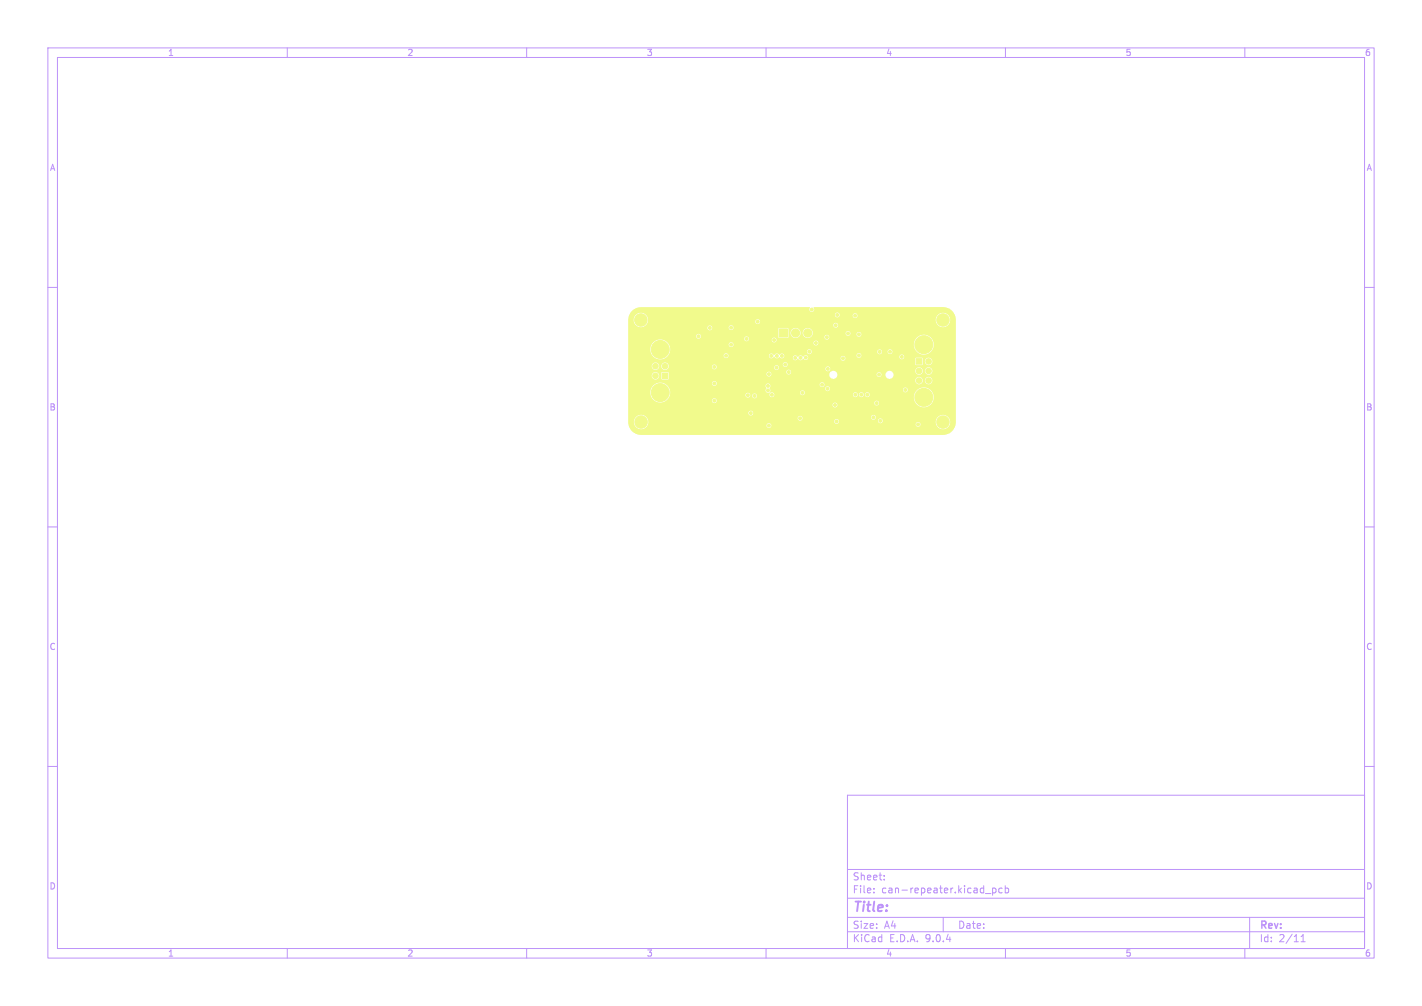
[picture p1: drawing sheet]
<svg xmlns="http://www.w3.org/2000/svg" width="297mm" height="210mm" viewBox="0 0 297 210" stroke-linecap="round" stroke-linejoin="round" font-family="sans-serif">
<defs><g id="words">
<text font-size="2.8" fill="#bd93f9" x="178" y="190.9">Title:</text>
<g font-size="2.1" fill="#bd93f9">
<text x="178" y="184">Sheet:</text>
<text x="178" y="186.7">File:</text>
<text x="184.1" y="186.7">can-repeater.kicad_pcb</text>
<text x="178" y="196.9">KiCad</text>
<text x="178" y="194.1">Size:</text>
<text x="184.7" y="194.1">A4</text>
<text x="185.7" y="196.9">E.D.A.</text>
<text x="193.3" y="196.9">9.0.4</text>
<text x="200" y="194.1">Date:</text>
<text x="263" y="194.3">Rev:</text>
<text x="263" y="196.9">Id:</text>
<text x="267.1" y="196.9">2/11</text>
</g>
<g font-size="1.8" fill="#bd93f9">
<text x="35" y="11.9">1</text>
<text x="85" y="11.9">2</text>
<text x="135" y="11.9">3</text>
<text x="185" y="11.9">4</text>
<text x="235" y="11.9">5</text>
<text x="285" y="11.9">6</text>
<text x="10.3" y="35.9">A</text>
<text x="285.4" y="35.9">A</text>
<text x="10.3" y="85.9">B</text>
<text x="285.3" y="85.9">B</text>
<text x="10.3" y="135.9">C</text>
<text x="285.3" y="135.9">C</text>
<text x="10.3" y="185.9">D</text>
<text x="285.3" y="185.9">D</text>
<text x="35" y="199.9">1</text>
<text x="85" y="199.9">2</text>
<text x="135" y="199.9">3</text>
<text x="185" y="199.9">4</text>
<text x="235" y="199.9">5</text>
<text x="285" y="199.9">6</text>
</g>
</g></defs>
<g fill="none" stroke="#bd93f9" stroke-width=".21">
<path d="M10 10h277v190h-277zM12 12h273v186h-273zM60 10v2M110 10v2M160 10v2M210 10v2M260 10v2M10 60h2M285 60h2M10 110h2M285 110h2M10 160h2"/>
<path d="M177 166h108v32h-108zM285 160h2M60 198v2M110 198v2M160 198v2M177 194.5h108M177 191.5h108M177 187.5h108M177 181.5h108M182.5 186.3v.1M182.5 185.5v.1M184.7 183.6v.1"/>
<path d="M184.7 182.8v.1M197 191.5v3M205.8 186.5h1.2M207.3 185.4v1.5M207.3 185.5l.4-.1 .3 .3-.1 .6h-.6M209.3 185.5l-.4-.1-.3 .3 .1 .6h.6M210 185.5l.4-.1 .3 .3-.2 .6h-.5M210 184.9v1.5M210 198v2M260 198v2M261 191.5v6.5M271.7 196.6h.9"/>
<path d="M271.7 195.5l.5-.4v1.5"/>
</g>
<g fill="#f1fa8c" stroke="#f1fa8c" stroke-width=".21">
<path d="M191.4 74.9h1.1v1.1h-1.1z"/>
<path d="M138.3 77.9h1.2v1.1h-1.2z"/>
<path d="M162.8 68.7h1.7v1.7h-1.7z"/>
<circle cx="197" cy="88.1" r="1.3"/>
<circle cx="197" cy="66.8" r="1.3"/>
<circle cx="133.9" cy="88.1" r="1.3"/>
<circle cx="192" cy="77.4" r=".57"/>
<circle cx="192" cy="79.4" r=".57"/>
<circle cx="194" cy="75.4" r=".58"/>
<circle cx="194" cy="77.4" r=".58"/>
<circle cx="194" cy="79.4" r=".57"/>
<circle cx="192.9" cy="72" r="1.87"/>
<circle cx="192.9" cy="83" r="1.87"/>
<circle cx="138.9" cy="76.4" r=".57"/>
<circle cx="136.9" cy="78.4" r=".57"/>
<circle cx="136.9" cy="76.4" r=".57"/>
<circle cx="137.9" cy="82" r="1.87"/>
<circle cx="137.9" cy="73" r="1.87"/>
<circle cx="133.8" cy="66.8" r="1.3"/>
<circle cx="166.2" cy="69.5" r=".85"/>
<circle cx="168.7" cy="69.5" r=".85"/>
<circle cx="183.9" cy="87.8" r=".3"/>
<circle cx="182.4" cy="87.1" r=".3"/>
<circle cx="174.7" cy="88" r=".3"/>
<circle cx="167.1" cy="87.3" r=".3"/>
<circle cx="160.6" cy="88.8" r=".3"/>
<circle cx="156.8" cy="86.2" r=".3"/>
<circle cx="161.2" cy="82.4" r=".3"/>
<circle cx="155.9" cy="70.7" r=".3"/>
<circle cx="161.7" cy="71" r=".3"/>
<circle cx="170.4" cy="71.6" r=".3"/>
<circle cx="169" cy="73.4" r=".3"/>
<circle cx="169.6" cy="64.6" r=".3"/>
<circle cx="174.9" cy="65.7" r=".3"/>
<circle cx="177.1" cy="69.6" r=".3"/>
<circle cx="176.1" cy="74.8" r=".3"/>
<circle cx="183.7" cy="73.4" r=".3"/>
<circle cx="185.9" cy="73.4" r=".3"/>
<circle cx="167.6" cy="82" r=".3"/>
<circle cx="188.3" cy="74.5" r=".3"/>
<circle cx="172.9" cy="77" r=".3"/>
<circle cx="189.1" cy="81.4" r=".3"/>
<circle cx="162.2" cy="76.7" r=".3"/>
<circle cx="148.2" cy="68.4" r=".3"/>
<circle cx="183.1" cy="84.1" r=".3"/>
<circle cx="174.4" cy="84.6" r=".3"/>
<circle cx="145.9" cy="70.2" r=".3"/>
<circle cx="172.9" cy="81.1" r=".3"/>
<circle cx="179.4" cy="74.2" r=".3"/>
<circle cx="183.6" cy="78.2" r=".3"/>
<circle cx="191.7" cy="88.6" r=".3"/>
<circle cx="151.6" cy="74.3" r=".3"/>
<circle cx="158.2" cy="67.1" r=".3"/>
<circle cx="171" cy="68.7" r=".3"/>
<circle cx="175.6" cy="85.5" r=".3"/>
<circle cx="175.1" cy="74" r=".3"/>
<circle cx="162.7" cy="87.4" r=".3"/>
<circle cx="179.7" cy="71.6" r=".3"/>
<circle cx="179.7" cy="73.1" r=".3"/>
<circle cx="170.6" cy="87" r=".3"/>
<circle cx="156" cy="72.4" r=".3"/>
<circle cx="155.8" cy="69.3" r=".3"/>
<circle cx="154.5" cy="82.3" r=".3"/>
<circle cx="179.7" cy="72.4" r=".3"/>
<circle cx="152.4" cy="82.9" r=".3"/>
<circle cx="161.3" cy="69.8" r=".3"/>
<circle cx="166.9" cy="88.4" r=".3"/>
<circle cx="170.8" cy="73.9" r=".3"/>
<circle cx="162" cy="66.8" r=".3"/>
<circle cx="160.6" cy="78.1" r=".3"/>
<circle cx="171.7" cy="80.3" r=".3"/>
<circle cx="156.2" cy="82.5" r=".3"/>
<circle cx="166.1" cy="74.7" r=".3"/>
<circle cx="179.9" cy="82.4" r=".3"/>
<circle cx="178.6" cy="82.4" r=".3"/>
<circle cx="167.2" cy="74.7" r=".3"/>
<circle cx="181.2" cy="82.4" r=".3"/>
<circle cx="168.3" cy="74.7" r=".3"/>
<circle cx="164" cy="76.1" r=".3"/>
<circle cx="163.3" cy="74.3" r=".3"/>
<circle cx="164.7" cy="77.7" r=".3"/>
<circle cx="152.7" cy="72" r=".3"/>
<circle cx="161.1" cy="74.3" r=".3"/>
<circle cx="162.2" cy="74.3" r=".3"/>
<circle cx="152.7" cy="68.4" r=".3"/>
<circle cx="149.2" cy="76.6" r=".3"/>
<circle cx="160.4" cy="80.6" r=".3"/>
<circle cx="149.2" cy="80.1" r=".3"/>
<circle cx="160.4" cy="81.5" r=".3"/>
<circle cx="157.6" cy="82.7" r=".3"/>
<circle cx="149.2" cy="83.7" r=".3"/>
<circle cx="178.6" cy="65.9" r=".3"/>
<circle cx="174.6" cy="67.9" r=".3"/>
<circle cx="172.7" cy="70.4" r=".3"/>
<circle cx="179.4" cy="69.8" r=".3"/>
</g>
<path d="M132 64.9a2.7 2.7 0 0 1 2-.8h35.1l.1 .1a.51 .51 0 0 0 .1 .9 .51 .51 0 0 0 .8-.4l-.2-.4 .1-.2h27a2.69 2.69 0 0 1 2.6 2.7v21.2a2.69 2.69 0 0 1-2.7 2.8h-63a2.69 2.69 0 0 1-2.7-2.8h1.2v.2a1.5 1.5 0 0 0 1.2 1.4 1.5 1.5 0 0 0 1.6-.8h24.9v.1a.5 .5 0 0 0 .7 .4 .5 .5 0 0 0 .2-.8h30.2v.2a.5 .5 0 0 0 .8 .3 .5 .5 0 0 0 0-.8 .5 .5 0 0 0-.8 .3h-30.2l-.1-.1a.5 .5 0 0 0-.8 .4h-24.9l.2-.9h38.8a.5 .5 0 0 0 .6 .6 .5 .5 0 0 0 .4-.7h8.2v.1a.5 .5 0 0 0 .4 .5 .5 .5 0 0 0 .6-.4h11v.2a1.51 1.51 0 0 0 2.3 1.2 1.51 1.51 0 0 0 0-2.6 1.51 1.51 0 0 0-2.3 1.2h-11l-.1-.3-.2-.3a.5 .5 0 0 0-.7 .4h-8.2l-.5-.3-.5 .4h-38.8l-.3-.6h31.5v.1a.5 .5 0 0 0 .7 .4 .5 .5 0 0 0 .2-.7h14.4v.1a.5 .5 0 0 0 .8 .3 .5 .5 0 0 0 0-.8 .5 .5 0 0 0-.8 .4h-14.4l-.1-.2a.5 .5 0 0 0-.8 .4h-31.5l-.1-.2a1.51 1.51 0 0 0-1.6-.4 1.51 1.51 0 0 0-1 1.3h-1.2v-1.8h25.1v.1a.5 .5 0 0 0 .8 .4 .5 .5 0 0 0 0-.9 .5 .5 0 0 0-.8 .4h-25.1v-1.7h42.7v.1a.5 .5 0 0 0 .8 .4 .5 .5 0 0 0-.1-.9h8v.1a.5 .5 0 0 0 .8 .4 .5 .5 0 0 0 0-.9 .5 .5 0 0 0-.8 .4h-8a.5 .5 0 0 0-.7 .4h-42.7v-2.7h4.6v.3a2.08 2.08 0 0 0 3.4 1.5h9.5v.1a.5 .5 0 0 0 .8 .4 .5 .5 0 0 0 0-.9 .5 .5 0 0 0-.8 .4h-9.5l.4-.5 .3-.7h15.8v.2a.5 .5 0 0 0 .5 .4 .5 .5 0 0 0 .5-.4h.4v.1a.5 .5 0 0 0 .8 .4 .5 .5 0 0 0 0-.9 .5 .5 0 0 0-.8 .4h-.4v-.3l-.3-.3a.5 .5 0 0 0-.7 .4h-15.8a2.08 2.08 0 0 0-1.3-2.4h10.1v.1a.5 .5 0 0 0 .7 .4h10.5v.3a.4 .4 0 0 1 0 .6 .57 .57 0 0 0 .9 .5v.2a.51 .51 0 0 0 .1 .7 .51 .51 0 0 0 .8-.2 .51 .51 0 0 0-.3-.7h5.7l.1 .4 .3 .2 .5-.2h10.1l.1 .2a.5 .5 0 0 0 .5 .4 .5 .5 0 0 0 .5-.6h.2v.3a.5 .5 0 0 0 .6 .3 .5 .5 0 0 0 .4-.6h.2l.1 .3a.5 .5 0 0 0 .7 .2h9.5v.3a2.08 2.08 0 0 0 3.1 1.6 2.08 2.08 0 0 0 0-3.5 2.08 2.08 0 0 0-3.1 1.6h-9.4a.5 .5 0 0 0-.1-.8 .5 .5 0 0 0-.8 .3h-.2l-.3-.4a.5 .5 0 0 0-.7 .4h-.2l-.4-.4a.5 .5 0 0 0-.7 .4h-10.1a.5 .5 0 0 0-.2-.8 .5 .5 0 0 0-.7 .4l-6.2 .1-.1-.2a.54 .54 0 0 0-.1-.7h11.6v.1a.5 .5 0 0 0 .5 .5 .5 .5 0 0 0 .5-.4h15.3v.2a.5 .5 0 0 0 .8 .3 .5 .5 0 0 0 0-.8 .5 .5 0 0 0-.8 .3h-15.3v-.3l-.3-.3a.5 .5 0 0 0-.7 .4h-11.6l.2-.5-.1-.4h10.4v.2a.5 .5 0 0 0 .8 .3 .5 .5 0 0 0 0-.8 .5 .5 0 0 0-.8 .3h-10.4l-.2-.1a.5 .5 0 0 0-.7 .4h-10.4a.5 .5 0 0 0 0-.9 .5 .5 0 0 0-.8 .4h-10.1a2.08 2.08 0 0 0-2.8 1.8h-4.6v-2.4h60v.1a.78 .78 0 0 0 .8 .7 .78 .78 0 0 0 .7-.8h.5v.1a.78 .78 0 0 0 1.2 .6 .78 .78 0 0 0 0-1.3 .78 .78 0 0 0-1.2 .6h-.5v-.2a.78 .78 0 0 0-.8-.5 .78 .78 0 0 0-.7 .7h-60v-1h4.9v.1a.78 .78 0 0 0 1.2 .6 .78 .78 0 0 0 .1-1.2h.7v1.1l.2 .2h1.3l.1-1.2h20.4a.5 .5 0 0 0 .4 .6 .5 .5 0 0 0 .6-.4 .5 .5 0 0 0-.4-.6h3.5l.1 .4 .4 .2h8.5a.85 .85 0 0 0 .9 .9 .85 .85 0 0 0 .8-1h8.2v.2a.5 .5 0 0 0 .5 .4 .5 .5 0 0 0 .5-.5h.8v.1a.85 .85 0 0 0 1.3 .7 .85 .85 0 0 0 0-1.5 .85 .85 0 0 0-1.3 .7h-.8l-.3-.4a.5 .5 0 0 0-.7 .3l-8.2-.1a.85 .85 0 0 0-.9-.6 .85 .85 0 0 0-.8 .8l-8.3-.1a.5 .5 0 0 0 .1-.8 .5 .5 0 0 0-.8 .3h-3.7l-.4 .4h-20.4l-.2-.3-2.1 .1a.78 .78 0 0 0-1.3 .6h-4.9v-2h4.9v.1a.78 .78 0 0 0 .9 .7 .78 .78 0 0 0 .7-.8h.4v.1a.78 .78 0 0 0 .8 .7 .78 .78 0 0 0 .8-.7h9l.3 .6a.5 .5 0 0 0 .7-.4h12v.2a.5 .5 0 0 0 .5 .4 .5 .5 0 0 0 .5-.4h9.7v.2a.5 .5 0 0 0 .8 .3h18v.1a.78 .78 0 0 0 .8 .7 .78 .78 0 0 0 .7-.8h.5v.1a.78 .78 0 0 0 1.2 .6 .78 .78 0 0 0 0-1.3 .78 .78 0 0 0-1.2 .6h-.5v-.2a.78 .78 0 0 0-.8-.5 .78 .78 0 0 0-.7 .7l-17.9-.1a.5 .5 0 0 0-.2-.8 .5 .5 0 0 0-.7 .4h-9.7v-.3l-.3-.3a.5 .5 0 0 0-.7 .4h-12a.5 .5 0 0 0-.4-.6 .5 .5 0 0 0-.6 .4h-9l-.1-.5h23.9v.2a.5 .5 0 0 0 .8 .3 .5 .5 0 0 0 0-.8 .5 .5 0 0 0-.8 .3h-24a.78 .78 0 0 0-.8-.3 .78 .78 0 0 0-.6 .7h-.4l-.1-.2a.78 .78 0 0 0-.8-.5 .78 .78 0 0 0-.7 .7h-4.9v-3.6h4.6v.3a2.08 2.08 0 0 0 1.5 1.8 2.08 2.08 0 0 0 2.3-.7h11.5v.1a.5 .5 0 0 0 .6 .5 .5 .5 0 0 0 .5-.6h8.4v.3a.58 .58 0 0 0 .6 .3 .58 .58 0 0 0 .5-.4l.1 .1a.69 .69 0 0 0 1.1 0 .51 .51 0 0 0 .8 .1h1.9v.3a.57 .57 0 0 0 .6 .3 .57 .57 0 0 0 .5-.3h.1a.58 .58 0 0 0 1-.1l.1 .1a.5 .5 0 0 0 .5 .2 .5 .5 0 0 0 .4-.4h6.8v.2a.5 .5 0 0 0 .7 .3 .5 .5 0 0 0 0-.8 .5 .5 0 0 0-.7 .3h-6.8a.56 .56 0 0 0-.4-.6 .56 .56 0 0 0-.7 .4 .63 .63 0 0 0-1.1 0 .55 .55 0 0 0-.5-.3 .55 .55 0 0 0-.5 .4h-1.9l.1-.5h15.1a.5 .5 0 0 0 .3 .6 .5 .5 0 0 0 .6-.3h8l.1 .3a.5 .5 0 0 0 .8 .2h2.5v1.1l.2 .2h1.2l.1-.8h.5a.78 .78 0 0 0 1 .8 .78 .78 0 0 0 .3-1.3 .78 .78 0 0 0-1.3 .3v.2h-.5v-.6l-.2-.1h-1.1l-.2 .2-2.4-.1a.5 .5 0 0 0-.3-.8 .5 .5 0 0 0-.7 .4h-7.9a.5 .5 0 0 0-.4-.7 .5 .5 0 0 0-.6 .4h-15.1l-.4-.3-.6 .3a.71 .71 0 0 0-1.1 .1 .56 .56 0 0 0-.6-.4 .56 .56 0 0 0-.5 .4h-8.4l-.3-.4a.5 .5 0 0 0-.8 .4h-11.5l.3-.8h28.6l.1 .2a.5 .5 0 0 0 .6 .3 .5 .5 0 0 0 .3-.5h13.7v.1a.5 .5 0 0 0 .6 .4 .5 .5 0 0 0 .4-.5h1.2v.1a.5 .5 0 0 0 .8 .3 .5 .5 0 0 0 0-.8 .5 .5 0 0 0-.8 .4h-1.2l-.3-.4a.5 .5 0 0 0-.7 .4h-13.7l-.2-.4a.5 .5 0 0 0-.8 .4h-28.6v-.9l-.2-.6h12.5a.5 .5 0 0 0 .7 .5 .5 .5 0 0 0 .1-.9h16.9v.2a.5 .5 0 0 0 .4 .4 .5 .5 0 0 0 .6-.3h20v.3a2.08 2.08 0 0 0 3.1 1.6 2.08 2.08 0 0 0 0-3.5 2.08 2.08 0 0 0-3.1 1.6h-20a.5 .5 0 0 0-.4-.7 .5 .5 0 0 0-.6 .4h-16.9a.5 .5 0 0 0-.8 .4l-12.6-.1a2.08 2.08 0 0 0-2.2-.9 2.08 2.08 0 0 0-1.6 1.9h-4.6v-2.7h14.2l.1 .4 .3 .2h9.6a.5 .5 0 0 0 .4 .5 .5 .5 0 0 0 .6-.3h4.8v.1a.5 .5 0 0 0 .8 .4 .5 .5 0 0 0 0-.8 .5 .5 0 0 0-.8 .3h-4.8v-.4l-.3-.2a.5 .5 0 0 0-.7 .4h-9.3a.5 .5 0 0 0 .1-.9 .5 .5 0 0 0-.8 .3h-14.2v-1.7h16.5l.1 .2a.5 .5 0 0 0 .6 .3 .5 .5 0 0 0 .3-.6h3.5v.3a.5 .5 0 0 0 .5 .3 .5 .5 0 0 0 .4-.3h9.5v1.8l.2 .2h1.8l.1-1.2h.4v.2a1.06 1.06 0 0 0 1.2 1 1.06 1.06 0 0 0 .9-1.2h.5v.2a1.05 1.05 0 0 0 1.7 .7h2.8v.2a.5 .5 0 0 0 .8 .3 .5 .5 0 0 0 0-.8 .5 .5 0 0 0-.8 .3h-2.8l.4-.8h6.8v.2a.5 .5 0 0 0 .5 .4 .5 .5 0 0 0 .5-.4h1.3v.2a.5 .5 0 0 0 .8 .3 .5 .5 0 0 0 0-.8 .5 .5 0 0 0-.8 .3h-1.3v-.3l-.3-.3a.5 .5 0 0 0-.7 .4h-6.8v-.1a1.06 1.06 0 0 0-1.1-.9 1.06 1.06 0 0 0-1 .9h-.5v-.2a1.06 1.06 0 0 0-1.1-.7 1.06 1.06 0 0 0-1 .9h-.4v-.8l-.2-.1h-1.7l-.2 .1h-9.5a.5 .5 0 0 0-.2-.7 .5 .5 0 0 0-.7 .4h-3.5l-.3-.3a.5 .5 0 0 0-.7 .4h-16.5v-1.7h1.1v.2a1.5 1.5 0 0 0 1 1.3 1.5 1.5 0 0 0 1.6-.4h39.1v.2a.5 .5 0 0 0 .8 .3 .5 .5 0 0 0 0-.8 .5 .5 0 0 0-.8 .3h-39.1l.4-.7h22.4v.1a.5 .5 0 0 0 .9 .3 .5 .5 0 0 0-.2-.8h37v.2a1.51 1.51 0 0 0 2.3 1.2 1.51 1.51 0 0 0 0-2.6 1.51 1.51 0 0 0-2.3 1.2l-37.2-.1-.5 .5h-22.4l-.1-.9-.3-.5h39.5v.2a.5 .5 0 0 0 .5 .4 .5 .5 0 0 0 .5-.5h2.7v.2a.5 .5 0 0 0 .8 .3 .5 .5 0 0 0 0-.8 .5 .5 0 0 0-.8 .3h-2.7l-.1-.2-.2-.3a.5 .5 0 0 0-.7 .4h-39.6a1.51 1.51 0 0 0-2.5 1h-1.1l.3-1.1z" fill="#f1fa8c"/>
<use href="#words"/>
</svg>
